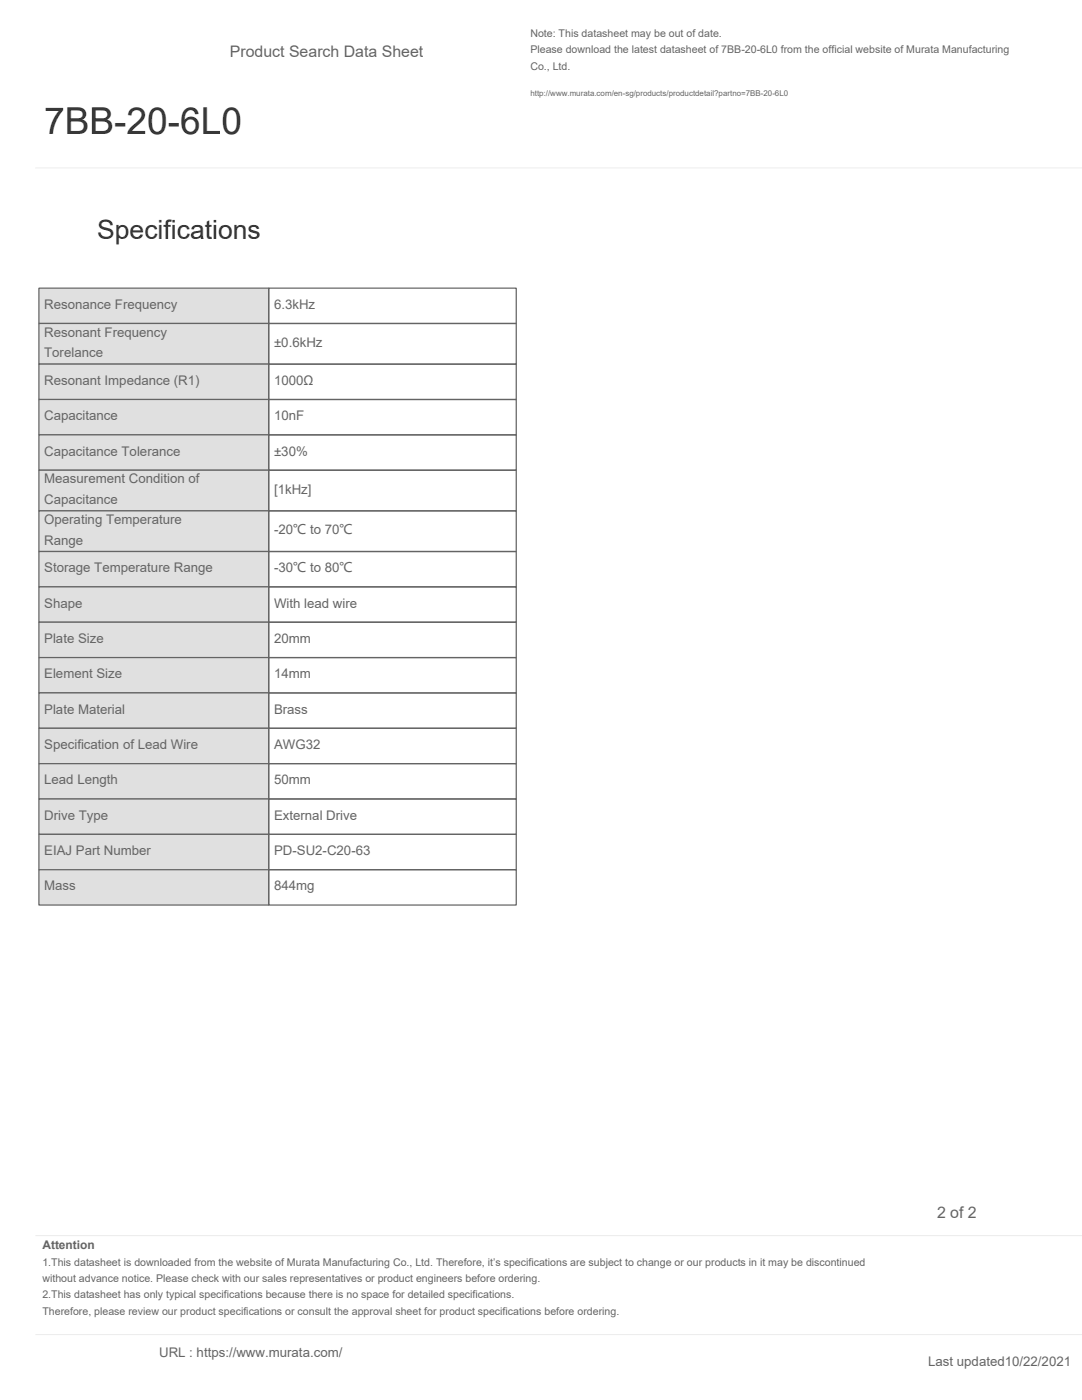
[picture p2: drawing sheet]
<svg xmlns="http://www.w3.org/2000/svg" width="216mm" height="279mm" viewBox="0 0 216 279" stroke-linecap="round" stroke-linejoin="round" font-family="sans-serif">
<defs><g id="words">
<text font-size="7.4" fill="#293036" x="8.8" y="26.8">7BB-20-6L0</text>
<text font-size="5.3" fill="#293036" x="19.4" y="47.6">Specifications</text>
<g font-size="3.2" fill="#5b6770">
<text x="45.9" y="11.3">Product Search Data Sheet</text>
<text x="187" y="243.1">2 of 2</text>
</g>
<g font-size="2.6" fill="#5b6770">
<text x="8.8" y="61.6">Resonance Frequency</text>
<text x="54.7" y="61.6">6.3kHz</text>
<text x="8.8" y="67.2">Resonant Frequency</text>
<text x="8.8" y="71.3">Torelance</text>
<text x="54.7" y="69.2">±0.6kHz</text>
<text x="8.8" y="76.8">Resonant Impedance (R1)</text>
<text x="54.7" y="76.8">1000Ω</text>
<text x="8.8" y="83.9">Capacitance</text>
<text x="54.7" y="83.9">10nF</text>
<text x="8.8" y="90.9">Capacitance Tolerance</text>
<text x="54.7" y="90.9">±30%</text>
<text x="8.8" y="96.5">Measurement Condition of</text>
<text x="8.8" y="100.6">Capacitance</text>
<text x="54.7" y="98.5">[1kHz]</text>
<text x="8.8" y="104.6">Operating Temperature</text>
<text x="54.7" y="106.6">-20℃ to 70℃</text>
<text x="8.8" y="108.7">Range</text>
<text x="8.8" y="114.2">Storage Temperature Range</text>
<text x="54.7" y="114.2">-30℃ to 80℃</text>
<text x="8.8" y="121.3">Shape</text>
<text x="54.7" y="121.3">With lead wire</text>
<text x="8.8" y="128.3">Plate Size</text>
<text x="54.7" y="128.3">20mm</text>
<text x="8.8" y="135.4">Element Size</text>
<text x="54.7" y="135.4">14mm</text>
<text x="8.8" y="142.4">Plate Material</text>
<text x="54.7" y="142.4">Brass</text>
<text x="8.8" y="149.5">Specification of Lead Wire</text>
<text x="54.7" y="149.5">AWG32</text>
<text x="8.8" y="156.5">Lead Length</text>
<text x="54.7" y="156.5">50mm</text>
<text x="8.8" y="163.6">Drive Type</text>
<text x="54.7" y="163.6">External Drive</text>
<text x="8.8" y="170.7">EIAJ Part Number</text>
<text x="54.7" y="170.7">PD-SU2-C20-63</text>
<text x="8.8" y="177.7">Mass</text>
<text x="54.7" y="177.7">844mg</text>
<text x="31.7" y="270.8">URL : https://www.murata.com/</text>
<text x="185.2" y="272.5">Last updated10/22/2021</text>
</g>
<text font-size="2.4" fill="#5b6770" x="8.5" y="249.3">Attention</text>
<g font-size="2.1" fill="#5b6770">
<text x="105.8" y="7.4">Note: This datasheet may be out of date.</text>
<text x="105.8" y="10.7">Please download the latest datasheet of 7BB-20-6L0 from the official website of Murata Manufacturing</text>
<text x="105.8" y="13.9">Co., Ltd.</text>
<text x="8.5" y="252.6">1.This datasheet is downloaded from the website of Murata Manufacturing Co., Ltd. Therefore, it’s specifications are subject to change or our products in it may be discontinued</text>
<text x="8.5" y="255.8">without advance notice. Please check with our sales representatives or product engineers before ordering.</text>
<text x="8.5" y="259.1">2.This datasheet has only typical specifications because there is no space for detailed specifications.</text>
<text x="8.5" y="262.4">Therefore, please review our product specifications or consult the approval sheet for product specifications before ordering.</text>
</g>
<text font-size="1.6" fill="#5b6770" x="105.8" y="19.2">http://www.murata.com/en-sg/products/productdetail?partno=7BB-20-6L0</text>
</g></defs>
<path d="M7.1 33.5h208.8M7.1 246.6h208.8M7.1 266.3h208.8" fill="none" stroke="#ececec" stroke-width=".2"/>
<path d="M7.8 57.5h45.8v7.1h-45.8z" fill-rule="evenodd" fill="#dce1e5"/>
<path d="M7.8 57.5h45.8v7.1h-45.8zM53.6 57.5h49.4v7.1h-49.4z" fill="none" stroke="#5b6770" stroke-width=".25"/>
<path d="M7.8 64.6h45.8v8.1h-45.8z" fill-rule="evenodd" fill="#dce1e5"/>
<path d="M7.8 64.6h45.8v8.1h-45.8zM53.6 64.6h49.4v8.1h-49.4z" fill="none" stroke="#5b6770" stroke-width=".25"/>
<path d="M7.8 72.7h45.8v7h-45.8z" fill-rule="evenodd" fill="#dce1e5"/>
<path d="M7.8 72.7h45.8v7h-45.8zM53.6 72.7h49.4v7h-49.4z" fill="none" stroke="#5b6770" stroke-width=".25"/>
<path d="M7.8 79.7h45.8v7.1h-45.8z" fill-rule="evenodd" fill="#dce1e5"/>
<path d="M7.8 79.7h45.8v7.1h-45.8zM53.6 79.7h49.4v7.1h-49.4z" fill="none" stroke="#5b6770" stroke-width=".25"/>
<path d="M7.8 86.8h45.8v7h-45.8z" fill-rule="evenodd" fill="#dce1e5"/>
<path d="M7.8 86.8h45.8v7h-45.8zM53.6 86.8h49.4v7h-49.4z" fill="none" stroke="#5b6770" stroke-width=".25"/>
<path d="M7.8 93.8h45.8v8.2h-45.8z" fill-rule="evenodd" fill="#dce1e5"/>
<path d="M7.8 93.8h45.8v8.2h-45.8zM53.6 93.8h49.4v8.2h-49.4z" fill="none" stroke="#5b6770" stroke-width=".25"/>
<path d="M7.8 102h45.8v8.1h-45.8z" fill-rule="evenodd" fill="#dce1e5"/>
<path d="M7.8 102h45.8v8.1h-45.8zM53.6 102h49.4v8.1h-49.4z" fill="none" stroke="#5b6770" stroke-width=".25"/>
<path d="M7.8 110.1h45.8v7h-45.8z" fill-rule="evenodd" fill="#dce1e5"/>
<path d="M7.8 110.1h45.8v7h-45.8zM53.6 110.1h49.4v7h-49.4z" fill="none" stroke="#5b6770" stroke-width=".25"/>
<path d="M7.8 117.1h45.8v7.1h-45.8z" fill-rule="evenodd" fill="#dce1e5"/>
<path d="M7.8 117.1h45.8v7.1h-45.8zM53.6 117.1h49.4v7.1h-49.4z" fill="none" stroke="#5b6770" stroke-width=".25"/>
<path d="M7.8 124.2h45.8v7h-45.8z" fill-rule="evenodd" fill="#dce1e5"/>
<path d="M7.8 124.2h45.8v7h-45.8zM53.6 124.2h49.4v7h-49.4z" fill="none" stroke="#5b6770" stroke-width=".25"/>
<path d="M7.8 131.2h45.8v7.1h-45.8z" fill-rule="evenodd" fill="#dce1e5"/>
<path d="M7.8 131.2h45.8v7.1h-45.8zM53.6 131.2h49.4v7.1h-49.4z" fill="none" stroke="#5b6770" stroke-width=".25"/>
<path d="M7.8 138.3h45.8v7h-45.8z" fill-rule="evenodd" fill="#dce1e5"/>
<path d="M7.8 138.3h45.8v7h-45.8zM53.6 138.3h49.4v7h-49.4z" fill="none" stroke="#5b6770" stroke-width=".25"/>
<path d="M7.8 145.3h45.8v7.1h-45.8z" fill-rule="evenodd" fill="#dce1e5"/>
<path d="M7.8 145.3h45.8v7.1h-45.8zM53.6 145.3h49.4v7.1h-49.4z" fill="none" stroke="#5b6770" stroke-width=".25"/>
<path d="M7.8 152.4h45.8v7.1h-45.8z" fill-rule="evenodd" fill="#dce1e5"/>
<path d="M7.8 152.4h45.8v7.1h-45.8zM53.6 152.4h49.4v7.1h-49.4z" fill="none" stroke="#5b6770" stroke-width=".25"/>
<path d="M7.8 159.5h45.8v7h-45.8z" fill-rule="evenodd" fill="#dce1e5"/>
<path d="M7.8 159.5h45.8v7h-45.8zM53.6 159.5h49.4v7h-49.4z" fill="none" stroke="#5b6770" stroke-width=".25"/>
<path d="M7.8 166.5h45.8v7.1h-45.8z" fill-rule="evenodd" fill="#dce1e5"/>
<path d="M7.8 166.5h45.8v7.1h-45.8zM53.6 166.5h49.4v7.1h-49.4z" fill="none" stroke="#5b6770" stroke-width=".25"/>
<path d="M7.8 173.6h45.8v7h-45.8z" fill-rule="evenodd" fill="#dce1e5"/>
<path d="M7.8 173.6h45.8v7h-45.8zM53.6 173.6h49.4v7h-49.4z" fill="none" stroke="#5b6770" stroke-width=".25"/>
<use href="#words"/>
</svg>
